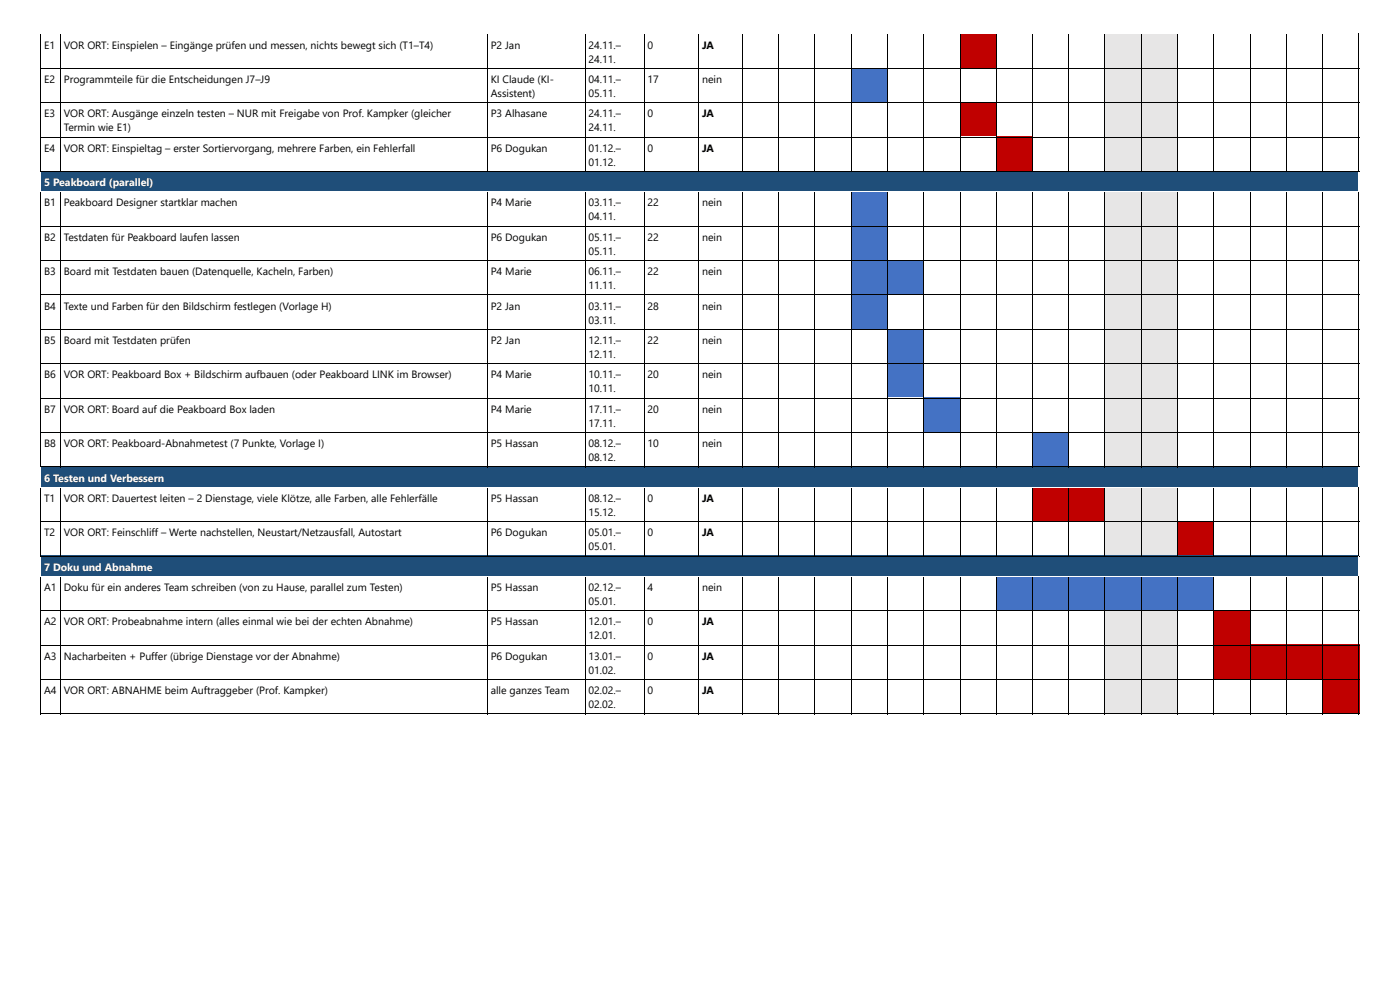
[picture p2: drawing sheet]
<svg xmlns="http://www.w3.org/2000/svg" width="420mm" height="297mm" viewBox="0 0 420 297" stroke-linecap="round" stroke-linejoin="round" font-family="sans-serif">
<defs><g id="words">
<g font-size="3.2">
<text x="13.2" y="14.6">E1</text>
<text x="19.2" y="14.6">VOR ORT: Einspielen – Eingänge prüfen und messen, nichts bewegt sich (T1–T4)</text>
<text x="147.3" y="14.6">P2 Jan</text>
<text x="176.6" y="14.6">24.11.–</text>
<text x="194.4" y="14.6">0</text>
<text x="210.7" y="14.6">JA</text>
<text x="176.6" y="18.8">24.11.</text>
<text x="13.2" y="24.9">E2</text>
<text x="19.2" y="24.9">Programmteile für die Entscheidungen J7–J9</text>
<text x="147.3" y="24.9">KI Claude (KI-</text>
<text x="147.3" y="29.1">Assistent)</text>
<text x="176.6" y="24.9">04.11.–</text>
<text x="176.6" y="29.1">05.11.</text>
<text x="194.4" y="24.9">17</text>
<text x="210.7" y="24.9">nein</text>
<text x="13.2" y="35.2">E3</text>
<text x="19.2" y="35.2">VOR ORT: Ausgänge einzeln testen – NUR mit Freigabe von Prof. Kampker (gleicher</text>
<text x="147.3" y="35.2">P3 Alhasane</text>
<text x="176.6" y="35.2">24.11.–</text>
<text x="194.4" y="35.2">0</text>
<text x="210.7" y="35.2">JA</text>
<text x="19.2" y="39.4">Termin wie E1)</text>
<text x="176.6" y="39.4">24.11.</text>
<text x="13.2" y="45.5">E4</text>
<text x="19.2" y="45.5">VOR ORT: Einspieltag – erster Sortiervorgang, mehrere Farben, ein Fehlerfall</text>
<text x="147.3" y="45.5">P6 Dogukan</text>
<text x="176.6" y="45.5">01.12.–</text>
<text x="194.4" y="45.5">0</text>
<text x="210.7" y="45.5">JA</text>
<text x="176.6" y="49.7">01.12.</text>
<text x="13.2" y="61.9">B1</text>
<text x="19.2" y="61.9">Peakboard Designer startklar machen</text>
<text x="147.3" y="61.9">P4 Marie</text>
<text x="176.6" y="61.9">03.11.–</text>
<text x="194.4" y="61.9">22</text>
<text x="210.7" y="61.9">nein</text>
<text x="176.6" y="66.1">04.11.</text>
<text x="13.2" y="72.2">B2</text>
<text x="19.2" y="72.2">Testdaten für Peakboard laufen lassen</text>
<text x="147.3" y="72.2">P6 Dogukan</text>
<text x="176.6" y="72.2">05.11.–</text>
<text x="176.6" y="76.5">05.11.</text>
<text x="194.4" y="72.2">22</text>
<text x="210.7" y="72.2">nein</text>
<text x="13.2" y="82.6">B3</text>
<text x="19.2" y="82.6">Board mit Testdaten bauen (Datenquelle, Kacheln, Farben)</text>
<text x="147.3" y="82.6">P4 Marie</text>
<text x="176.6" y="82.6">06.11.–</text>
<text x="194.4" y="82.6">22</text>
<text x="210.7" y="82.6">nein</text>
<text x="176.6" y="86.8">11.11.</text>
<text x="13.2" y="92.9">B4</text>
<text x="19.2" y="92.9">Texte und Farben für den Bildschirm festlegen (Vorlage H)</text>
<text x="147.3" y="92.9">P2 Jan</text>
<text x="176.6" y="92.9">03.11.–</text>
<text x="194.4" y="92.9">28</text>
<text x="210.7" y="92.9">nein</text>
<text x="176.6" y="97.1">03.11.</text>
<text x="13.2" y="103.2">B5</text>
<text x="19.2" y="103.2">Board mit Testdaten prüfen</text>
<text x="147.3" y="103.2">P2 Jan</text>
<text x="176.6" y="103.2">12.11.–</text>
<text x="176.6" y="107.4">12.11.</text>
<text x="194.4" y="103.2">22</text>
<text x="210.7" y="103.2">nein</text>
<text x="13.2" y="113.5">B6</text>
<text x="19.2" y="113.5">VOR ORT: Peakboard Box + Bildschirm aufbauen (oder Peakboard LINK im Browser)</text>
<text x="147.3" y="113.5">P4 Marie</text>
<text x="176.6" y="113.5">10.11.–</text>
<text x="194.4" y="113.5">20</text>
<text x="210.7" y="113.5">nein</text>
<text x="176.6" y="117.7">10.11.</text>
<text x="13.2" y="123.8">B7</text>
<text x="19.2" y="123.8">VOR ORT: Board auf die Peakboard Box laden</text>
<text x="147.3" y="123.8">P4 Marie</text>
<text x="176.6" y="123.8">17.11.–</text>
<text x="194.4" y="123.8">20</text>
<text x="210.7" y="123.8">nein</text>
<text x="176.6" y="128.1">17.11.</text>
<text x="13.2" y="134.1">B8</text>
<text x="19.2" y="134.1">VOR ORT: Peakboard-Abnahmetest (7 Punkte, Vorlage I)</text>
<text x="147.3" y="134.1">P5 Hassan</text>
<text x="176.6" y="134.1">08.12.–</text>
<text x="194.4" y="134.1">10</text>
<text x="210.7" y="134.1">nein</text>
<text x="176.6" y="138.4">08.12.</text>
<text x="13.2" y="150.5">T1</text>
<text x="19.2" y="150.5">VOR ORT: Dauertest leiten – 2 Dienstage, viele Klötze, alle Farben, alle Fehlerfälle</text>
<text x="147.3" y="150.5">P5 Hassan</text>
<text x="176.6" y="150.5">08.12.–</text>
<text x="176.6" y="154.8">15.12.</text>
<text x="194.4" y="150.5">0</text>
<text x="210.7" y="150.5">JA</text>
<text x="13.2" y="160.9">T2</text>
<text x="19.2" y="160.9">VOR ORT: Feinschliff – Werte nachstellen, Neustart/Netzausfall, Autostart</text>
<text x="147.3" y="160.9">P6 Dogukan</text>
<text x="176.6" y="160.9">05.01.–</text>
<text x="194.4" y="160.9">0</text>
<text x="210.7" y="160.9">JA</text>
<text x="176.6" y="165.1">05.01.</text>
<text x="13.2" y="177.3">A1</text>
<text x="19.2" y="177.3">Doku für ein anderes Team schreiben (von zu Hause, parallel zum Testen)</text>
<text x="147.3" y="177.3">P5 Hassan</text>
<text x="176.6" y="177.3">02.12.–</text>
<text x="194.4" y="177.3">4</text>
<text x="210.7" y="177.3">nein</text>
<text x="176.6" y="181.5">05.01.</text>
<text x="13.2" y="187.6">A2</text>
<text x="19.2" y="187.6">VOR ORT: Probeabnahme intern (alles einmal wie bei der echten Abnahme)</text>
<text x="147.3" y="187.6">P5 Hassan</text>
<text x="176.6" y="187.6">12.01.–</text>
<text x="176.6" y="191.8">12.01.</text>
<text x="194.4" y="187.6">0</text>
<text x="210.7" y="187.6">JA</text>
<text x="13.2" y="197.9">A3</text>
<text x="19.2" y="197.9">Nacharbeiten + Puffer (übrige Dienstage vor der Abnahme)</text>
<text x="147.3" y="197.9">P6 Dogukan</text>
<text x="176.6" y="197.9">13.01.–</text>
<text x="194.4" y="197.9">0</text>
<text x="210.7" y="197.9">JA</text>
<text x="176.6" y="202.1">01.02.</text>
<text x="13.2" y="208.2">A4</text>
<text x="19.2" y="208.2">VOR ORT: ABNAHME beim Auftraggeber (Prof. Kampker)</text>
<text x="147.3" y="208.2">alle ganzes Team</text>
<text x="176.6" y="208.2">02.02.–</text>
<text x="194.4" y="208.2">0</text>
<text x="210.7" y="208.2">JA</text>
<text x="176.6" y="212.5">02.02.</text>
</g>
<g font-size="3.2" fill="#fff">
<text x="13.2" y="55.8">5 Peakboard (parallel)</text>
<text x="13.2" y="144.5">6 Testen und Verbessern</text>
<text x="13.2" y="171.2">7 Doku und Abnahme</text>
</g>
</g></defs>
<path d="M288.1 10.1h10.9v10.3h-10.9z" fill="#c00000"/>
<g fill="#fff">
<path d="M299 10.1h10.8v10.3h-10.8z"/>
<path d="M309.8 10.1h10.9v10.3h-10.9z"/>
<path d="M320.7 10.1h11.1v10.3h-11.1z"/>
</g>
<g fill="#e7e6e6">
<path d="M331.8 10.1h10.8v10.3h-10.8z"/>
<path d="M342.6 10.1h10.9v10.3h-10.9z"/>
</g>
<g fill="#fff">
<path d="M353.5 10.1h10.8v10.3h-10.8z"/>
<path d="M364.3 10.1h10.9v10.3h-10.9z"/>
<path d="M375.2 10.1h10.8v10.3h-10.8z"/>
<path d="M386 10.1h10.9v10.3h-10.9z"/>
<path d="M396.9 10.1h11.1v10.3h-11.1z"/>
<path d="M222.8 20.4h10.8v10.3h-10.8z"/>
<path d="M233.6 20.4h11.1v10.3h-11.1z"/>
<path d="M244.7 20.4h10.9v10.3h-10.9z"/>
</g>
<path d="M255.6 20.4h10.8v10.3h-10.8z" fill="#4472c4"/>
<g fill="#fff">
<path d="M266.4 20.4h10.9v10.3h-10.9z"/>
<path d="M277.3 20.4h10.8v10.3h-10.8z"/>
<path d="M288.1 20.4h10.9v10.3h-10.9z"/>
<path d="M299 20.4h10.8v10.3h-10.8z"/>
<path d="M309.8 20.4h10.9v10.3h-10.9z"/>
<path d="M320.7 20.4h11.1v10.3h-11.1z"/>
</g>
<g fill="#e7e6e6">
<path d="M331.8 20.4h10.8v10.3h-10.8z"/>
<path d="M342.6 20.4h10.9v10.3h-10.9z"/>
</g>
<g fill="#fff">
<path d="M353.5 20.4h10.8v10.3h-10.8z"/>
<path d="M364.3 20.4h10.9v10.3h-10.9z"/>
<path d="M375.2 20.4h10.8v10.3h-10.8z"/>
<path d="M386 20.4h10.9v10.3h-10.9z"/>
<path d="M396.9 20.4h11.1v10.3h-11.1z"/>
<path d="M222.8 30.7h10.8v10.3h-10.8z"/>
<path d="M233.6 30.7h11.1v10.3h-11.1z"/>
<path d="M244.7 30.7h10.9v10.3h-10.9z"/>
<path d="M255.6 30.7h10.8v10.3h-10.8z"/>
<path d="M266.4 30.7h10.9v10.3h-10.9z"/>
<path d="M277.3 30.7h10.8v10.3h-10.8z"/>
</g>
<path d="M288.1 30.7h10.9v10.3h-10.9z" fill="#c00000"/>
<g fill="#fff">
<path d="M299 30.7h10.8v10.3h-10.8z"/>
<path d="M309.8 30.7h10.9v10.3h-10.9z"/>
<path d="M320.7 30.7h11.1v10.3h-11.1z"/>
</g>
<g fill="#e7e6e6">
<path d="M331.8 30.7h10.8v10.3h-10.8z"/>
<path d="M342.6 30.7h10.9v10.3h-10.9z"/>
</g>
<g fill="#fff">
<path d="M353.5 30.7h10.8v10.3h-10.8z"/>
<path d="M364.3 30.7h10.9v10.3h-10.9z"/>
<path d="M375.2 30.7h10.8v10.3h-10.8z"/>
<path d="M386 30.7h10.9v10.3h-10.9z"/>
<path d="M396.9 30.7h11.1v10.3h-11.1z"/>
<path d="M222.8 41h10.8v10.3h-10.8z"/>
<path d="M233.6 41h11.1v10.3h-11.1z"/>
<path d="M244.7 41h10.9v10.3h-10.9z"/>
<path d="M255.6 41h10.8v10.3h-10.8z"/>
<path d="M266.4 41h10.9v10.3h-10.9z"/>
<path d="M277.3 41h10.8v10.3h-10.8z"/>
<path d="M288.1 41h10.9v10.3h-10.9z"/>
</g>
<path d="M299 41h10.8v10.3h-10.8z" fill="#c00000"/>
<g fill="#fff">
<path d="M309.8 41h10.9v10.3h-10.9z"/>
<path d="M320.7 41h11.1v10.3h-11.1z"/>
</g>
<g fill="#e7e6e6">
<path d="M331.8 41h10.8v10.3h-10.8z"/>
<path d="M342.6 41h10.9v10.3h-10.9z"/>
</g>
<g fill="#fff">
<path d="M353.5 41h10.8v10.3h-10.8z"/>
<path d="M364.3 41h10.9v10.3h-10.9z"/>
<path d="M375.2 41h10.8v10.3h-10.8z"/>
<path d="M386 41h10.9v10.3h-10.9z"/>
<path d="M396.9 41h11.1v10.3h-11.1z"/>
</g>
<path d="M12.4 51.3h395.6v6.1h-395.6z" fill="#1f4e79"/>
<g fill="#fff">
<path d="M222.8 57.4h10.8v10.3h-10.8z"/>
<path d="M233.6 57.4h11.1v10.3h-11.1z"/>
<path d="M244.7 57.4h10.9v10.3h-10.9z"/>
</g>
<path d="M255.6 57.4h10.8v10.3h-10.8z" fill="#4472c4"/>
<g fill="#fff">
<path d="M266.4 57.4h10.9v10.3h-10.9z"/>
<path d="M277.3 57.4h10.8v10.3h-10.8z"/>
<path d="M288.1 57.4h10.9v10.3h-10.9z"/>
<path d="M299 57.4h10.8v10.3h-10.8z"/>
<path d="M309.8 57.4h10.9v10.3h-10.9z"/>
<path d="M320.7 57.4h11.1v10.3h-11.1z"/>
</g>
<g fill="#e7e6e6">
<path d="M331.8 57.4h10.8v10.3h-10.8z"/>
<path d="M342.6 57.4h10.9v10.3h-10.9z"/>
</g>
<g fill="#fff">
<path d="M353.5 57.4h10.8v10.3h-10.8z"/>
<path d="M364.3 57.4h10.9v10.3h-10.9z"/>
<path d="M375.2 57.4h10.8v10.3h-10.8z"/>
<path d="M386 57.4h10.9v10.3h-10.9z"/>
<path d="M396.9 57.4h11.1v10.3h-11.1z"/>
<path d="M222.8 67.7h10.8v10.4h-10.8z"/>
<path d="M233.6 67.7h11.1v10.4h-11.1z"/>
<path d="M244.7 67.7h10.9v10.4h-10.9z"/>
</g>
<path d="M255.6 67.7h10.8v10.4h-10.8z" fill="#4472c4"/>
<g fill="#fff">
<path d="M266.4 67.7h10.9v10.4h-10.9z"/>
<path d="M277.3 67.7h10.8v10.4h-10.8z"/>
<path d="M288.1 67.7h10.9v10.4h-10.9z"/>
<path d="M299 67.7h10.8v10.4h-10.8z"/>
<path d="M309.8 67.7h10.9v10.4h-10.9z"/>
<path d="M320.7 67.7h11.1v10.4h-11.1z"/>
</g>
<g fill="#e7e6e6">
<path d="M331.8 67.7h10.8v10.4h-10.8z"/>
<path d="M342.6 67.7h10.9v10.4h-10.9z"/>
</g>
<g fill="#fff">
<path d="M353.5 67.7h10.8v10.4h-10.8z"/>
<path d="M364.3 67.7h10.9v10.4h-10.9z"/>
<path d="M375.2 67.7h10.8v10.4h-10.8z"/>
<path d="M386 67.7h10.9v10.4h-10.9z"/>
<path d="M396.9 67.7h11.1v10.4h-11.1z"/>
<path d="M222.8 78.1h10.8v10.3h-10.8z"/>
<path d="M233.6 78.1h11.1v10.3h-11.1z"/>
<path d="M244.7 78.1h10.9v10.3h-10.9z"/>
</g>
<g fill="#4472c4">
<path d="M255.6 78.1h10.8v10.3h-10.8z"/>
<path d="M266.4 78.1h10.9v10.3h-10.9z"/>
</g>
<g fill="#fff">
<path d="M277.3 78.1h10.8v10.3h-10.8z"/>
<path d="M288.1 78.1h10.9v10.3h-10.9z"/>
<path d="M299 78.1h10.8v10.3h-10.8z"/>
<path d="M309.8 78.1h10.9v10.3h-10.9z"/>
<path d="M320.7 78.1h11.1v10.3h-11.1z"/>
</g>
<g fill="#e7e6e6">
<path d="M331.8 78.1h10.8v10.3h-10.8z"/>
<path d="M342.6 78.1h10.9v10.3h-10.9z"/>
</g>
<g fill="#fff">
<path d="M353.5 78.1h10.8v10.3h-10.8z"/>
<path d="M364.3 78.1h10.9v10.3h-10.9z"/>
<path d="M375.2 78.1h10.8v10.3h-10.8z"/>
<path d="M386 78.1h10.9v10.3h-10.9z"/>
<path d="M396.9 78.1h11.1v10.3h-11.1z"/>
<path d="M222.8 88.4h10.8v10.3h-10.8z"/>
<path d="M233.6 88.4h11.1v10.3h-11.1z"/>
<path d="M244.7 88.4h10.9v10.3h-10.9z"/>
</g>
<path d="M255.6 88.4h10.8v10.3h-10.8z" fill="#4472c4"/>
<g fill="#fff">
<path d="M266.4 88.4h10.9v10.3h-10.9z"/>
<path d="M277.3 88.4h10.8v10.3h-10.8z"/>
<path d="M288.1 88.4h10.9v10.3h-10.9z"/>
<path d="M299 88.4h10.8v10.3h-10.8z"/>
<path d="M309.8 88.4h10.9v10.3h-10.9z"/>
<path d="M320.7 88.4h11.1v10.3h-11.1z"/>
</g>
<g fill="#e7e6e6">
<path d="M331.8 88.4h10.8v10.3h-10.8z"/>
<path d="M342.6 88.4h10.9v10.3h-10.9z"/>
</g>
<g fill="#fff">
<path d="M353.5 88.4h10.8v10.3h-10.8z"/>
<path d="M364.3 88.4h10.9v10.3h-10.9z"/>
<path d="M375.2 88.4h10.8v10.3h-10.8z"/>
<path d="M386 88.4h10.9v10.3h-10.9z"/>
<path d="M396.9 88.4h11.1v10.3h-11.1z"/>
<path d="M222.8 98.7h10.8v10.3h-10.8z"/>
<path d="M233.6 98.7h11.1v10.3h-11.1z"/>
<path d="M244.7 98.7h10.9v10.3h-10.9z"/>
<path d="M255.6 98.7h10.8v10.3h-10.8z"/>
</g>
<path d="M266.4 98.7h10.9v10.3h-10.9z" fill="#4472c4"/>
<g fill="#fff">
<path d="M277.3 98.7h10.8v10.3h-10.8z"/>
<path d="M288.1 98.7h10.9v10.3h-10.9z"/>
<path d="M299 98.7h10.8v10.3h-10.8z"/>
<path d="M309.8 98.7h10.9v10.3h-10.9z"/>
<path d="M320.7 98.7h11.1v10.3h-11.1z"/>
</g>
<g fill="#e7e6e6">
<path d="M331.8 98.7h10.8v10.3h-10.8z"/>
<path d="M342.6 98.7h10.9v10.3h-10.9z"/>
</g>
<g fill="#fff">
<path d="M353.5 98.7h10.8v10.3h-10.8z"/>
<path d="M364.3 98.7h10.9v10.3h-10.9z"/>
<path d="M375.2 98.7h10.8v10.3h-10.8z"/>
<path d="M386 98.7h10.9v10.3h-10.9z"/>
<path d="M396.9 98.7h11.1v10.3h-11.1z"/>
<path d="M222.8 109h10.8v10.3h-10.8z"/>
<path d="M233.6 109h11.1v10.3h-11.1z"/>
<path d="M244.7 109h10.9v10.3h-10.9z"/>
<path d="M255.6 109h10.8v10.3h-10.8z"/>
</g>
<path d="M266.4 109h10.9v10.3h-10.9z" fill="#4472c4"/>
<g fill="#fff">
<path d="M277.3 109h10.8v10.3h-10.8z"/>
<path d="M288.1 109h10.9v10.3h-10.9z"/>
<path d="M299 109h10.8v10.3h-10.8z"/>
<path d="M309.8 109h10.9v10.3h-10.9z"/>
<path d="M320.7 109h11.1v10.3h-11.1z"/>
</g>
<g fill="#e7e6e6">
<path d="M331.8 109h10.8v10.3h-10.8z"/>
<path d="M342.6 109h10.9v10.3h-10.9z"/>
</g>
<g fill="#fff">
<path d="M353.5 109h10.8v10.3h-10.8z"/>
<path d="M364.3 109h10.9v10.3h-10.9z"/>
<path d="M375.2 109h10.8v10.3h-10.8z"/>
<path d="M386 109h10.9v10.3h-10.9z"/>
<path d="M396.9 109h11.1v10.3h-11.1z"/>
<path d="M222.8 119.3h10.8v10.3h-10.8z"/>
<path d="M233.6 119.3h11.1v10.3h-11.1z"/>
<path d="M244.7 119.3h10.9v10.3h-10.9z"/>
<path d="M255.6 119.3h10.8v10.3h-10.8z"/>
<path d="M266.4 119.3h10.9v10.3h-10.9z"/>
</g>
<path d="M277.3 119.3h10.8v10.3h-10.8z" fill="#4472c4"/>
<g fill="#fff">
<path d="M288.1 119.3h10.9v10.3h-10.9z"/>
<path d="M299 119.3h10.8v10.3h-10.8z"/>
<path d="M309.8 119.3h10.9v10.3h-10.9z"/>
<path d="M320.7 119.3h11.1v10.3h-11.1z"/>
</g>
<g fill="#e7e6e6">
<path d="M331.8 119.3h10.8v10.3h-10.8z"/>
<path d="M342.6 119.3h10.9v10.3h-10.9z"/>
</g>
<g fill="#fff">
<path d="M353.5 119.3h10.8v10.3h-10.8z"/>
<path d="M364.3 119.3h10.9v10.3h-10.9z"/>
<path d="M375.2 119.3h10.8v10.3h-10.8z"/>
<path d="M386 119.3h10.9v10.3h-10.9z"/>
<path d="M396.9 119.3h11.1v10.3h-11.1z"/>
<path d="M222.8 129.6h10.8v10.4h-10.8z"/>
<path d="M233.6 129.6h11.1v10.4h-11.1z"/>
<path d="M244.7 129.6h10.9v10.4h-10.9z"/>
<path d="M255.6 129.6h10.8v10.4h-10.8z"/>
<path d="M266.4 129.6h10.9v10.4h-10.9z"/>
<path d="M277.3 129.6h10.8v10.4h-10.8z"/>
<path d="M288.1 129.6h10.9v10.4h-10.9z"/>
<path d="M299 129.6h10.8v10.4h-10.8z"/>
</g>
<path d="M309.8 129.6h10.9v10.4h-10.9z" fill="#4472c4"/>
<path d="M320.7 129.6h11.1v10.4h-11.1z" fill="#fff"/>
<g fill="#e7e6e6">
<path d="M331.8 129.6h10.8v10.4h-10.8z"/>
<path d="M342.6 129.6h10.9v10.4h-10.9z"/>
</g>
<g fill="#fff">
<path d="M353.5 129.6h10.8v10.4h-10.8z"/>
<path d="M364.3 129.6h10.9v10.4h-10.9z"/>
<path d="M375.2 129.6h10.8v10.4h-10.8z"/>
<path d="M386 129.6h10.9v10.4h-10.9z"/>
<path d="M396.9 129.6h11.1v10.4h-11.1z"/>
</g>
<path d="M12.4 140h395.6v6.1h-395.6z" fill="#1f4e79"/>
<g fill="#fff">
<path d="M222.8 146.1h10.8v10.3h-10.8z"/>
<path d="M233.6 146.1h11.1v10.3h-11.1z"/>
<path d="M244.7 146.1h10.9v10.3h-10.9z"/>
<path d="M255.6 146.1h10.8v10.3h-10.8z"/>
<path d="M266.4 146.1h10.9v10.3h-10.9z"/>
<path d="M277.3 146.1h10.8v10.3h-10.8z"/>
<path d="M288.1 146.1h10.9v10.3h-10.9z"/>
<path d="M299 146.1h10.8v10.3h-10.8z"/>
</g>
<g fill="#c00000">
<path d="M309.8 146.1h10.9v10.3h-10.9z"/>
<path d="M320.7 146.1h11.1v10.3h-11.1z"/>
</g>
<g fill="#e7e6e6">
<path d="M331.8 146.1h10.8v10.3h-10.8z"/>
<path d="M342.6 146.1h10.9v10.3h-10.9z"/>
</g>
<g fill="#fff">
<path d="M353.5 146.1h10.8v10.3h-10.8z"/>
<path d="M364.3 146.1h10.9v10.3h-10.9z"/>
<path d="M375.2 146.1h10.8v10.3h-10.8z"/>
<path d="M386 146.1h10.9v10.3h-10.9z"/>
<path d="M396.9 146.1h11.1v10.3h-11.1z"/>
<path d="M222.8 156.4h10.8v10.3h-10.8z"/>
<path d="M233.6 156.4h11.1v10.3h-11.1z"/>
<path d="M244.7 156.4h10.9v10.3h-10.9z"/>
<path d="M255.6 156.4h10.8v10.3h-10.8z"/>
<path d="M266.4 156.4h10.9v10.3h-10.9z"/>
<path d="M277.3 156.4h10.8v10.3h-10.8z"/>
<path d="M288.1 156.4h10.9v10.3h-10.9z"/>
<path d="M299 156.4h10.8v10.3h-10.8z"/>
<path d="M309.8 156.4h10.9v10.3h-10.9z"/>
<path d="M320.7 156.4h11.1v10.3h-11.1z"/>
</g>
<g fill="#e7e6e6">
<path d="M331.8 156.4h10.8v10.3h-10.8z"/>
<path d="M342.6 156.4h10.9v10.3h-10.9z"/>
</g>
<path d="M353.5 156.4h10.8v10.3h-10.8z" fill="#c00000"/>
<g fill="#fff">
<path d="M364.3 156.4h10.9v10.3h-10.9z"/>
<path d="M375.2 156.4h10.8v10.3h-10.8z"/>
<path d="M386 156.4h10.9v10.3h-10.9z"/>
<path d="M396.9 156.4h11.1v10.3h-11.1z"/>
</g>
<path d="M12.4 166.7h395.6v6.1h-395.6z" fill="#1f4e79"/>
<g fill="#fff">
<path d="M222.8 172.8h10.8v10.3h-10.8z"/>
<path d="M233.6 172.8h11.1v10.3h-11.1z"/>
<path d="M244.7 172.8h10.9v10.3h-10.9z"/>
<path d="M255.6 172.8h10.8v10.3h-10.8z"/>
<path d="M266.4 172.8h10.9v10.3h-10.9z"/>
<path d="M277.3 172.8h10.8v10.3h-10.8z"/>
<path d="M288.1 172.8h10.9v10.3h-10.9z"/>
</g>
<g fill="#4472c4">
<path d="M299 172.8h10.8v10.3h-10.8z"/>
<path d="M309.8 172.8h10.9v10.3h-10.9z"/>
<path d="M320.7 172.8h11.1v10.3h-11.1z"/>
<path d="M331.8 172.8h10.8v10.3h-10.8z"/>
<path d="M342.6 172.8h10.9v10.3h-10.9z"/>
<path d="M353.5 172.8h10.8v10.3h-10.8z"/>
</g>
<g fill="#fff">
<path d="M364.3 172.8h10.9v10.3h-10.9z"/>
<path d="M375.2 172.8h10.8v10.3h-10.8z"/>
<path d="M386 172.8h10.9v10.3h-10.9z"/>
<path d="M396.9 172.8h11.1v10.3h-11.1z"/>
<path d="M222.8 183.1h10.8v10.3h-10.8z"/>
<path d="M233.6 183.1h11.1v10.3h-11.1z"/>
<path d="M244.7 183.1h10.9v10.3h-10.9z"/>
<path d="M255.6 183.1h10.8v10.3h-10.8z"/>
<path d="M266.4 183.1h10.9v10.3h-10.9z"/>
<path d="M277.3 183.1h10.8v10.3h-10.8z"/>
<path d="M288.1 183.1h10.9v10.3h-10.9z"/>
<path d="M299 183.1h10.8v10.3h-10.8z"/>
<path d="M309.8 183.1h10.9v10.3h-10.9z"/>
<path d="M320.7 183.1h11.1v10.3h-11.1z"/>
</g>
<g fill="#e7e6e6">
<path d="M331.8 183.1h10.8v10.3h-10.8z"/>
<path d="M342.6 183.1h10.9v10.3h-10.9z"/>
</g>
<path d="M353.5 183.1h10.8v10.3h-10.8z" fill="#fff"/>
<path d="M364.3 183.1h10.9v10.3h-10.9z" fill="#c00000"/>
<g fill="#fff">
<path d="M375.2 183.1h10.8v10.3h-10.8z"/>
<path d="M386 183.1h10.9v10.3h-10.9z"/>
<path d="M396.9 183.1h11.1v10.3h-11.1z"/>
<path d="M222.8 193.4h10.8v10.3h-10.8z"/>
<path d="M233.6 193.4h11.1v10.3h-11.1z"/>
<path d="M244.7 193.4h10.9v10.3h-10.9z"/>
<path d="M255.6 193.4h10.8v10.3h-10.8z"/>
<path d="M266.4 193.4h10.9v10.3h-10.9z"/>
<path d="M277.3 193.4h10.8v10.3h-10.8z"/>
<path d="M288.1 193.4h10.9v10.3h-10.9z"/>
<path d="M299 193.4h10.8v10.3h-10.8z"/>
<path d="M309.8 193.4h10.9v10.3h-10.9z"/>
<path d="M320.7 193.4h11.1v10.3h-11.1z"/>
</g>
<g fill="#e7e6e6">
<path d="M331.8 193.4h10.8v10.3h-10.8z"/>
<path d="M342.6 193.4h10.9v10.3h-10.9z"/>
</g>
<path d="M353.5 193.4h10.8v10.3h-10.8z" fill="#fff"/>
<g fill="#c00000">
<path d="M364.3 193.4h10.9v10.3h-10.9z"/>
<path d="M375.2 193.4h10.8v10.3h-10.8z"/>
<path d="M386 193.4h10.9v10.3h-10.9z"/>
<path d="M396.9 193.4h11.1v10.3h-11.1z"/>
</g>
<g fill="#fff">
<path d="M222.8 203.7h10.8v10.3h-10.8z"/>
<path d="M233.6 203.7h11.1v10.3h-11.1z"/>
<path d="M244.7 203.7h10.9v10.3h-10.9z"/>
<path d="M255.6 203.7h10.8v10.3h-10.8z"/>
<path d="M266.4 203.7h10.9v10.3h-10.9z"/>
<path d="M277.3 203.7h10.8v10.3h-10.8z"/>
<path d="M288.1 203.7h10.9v10.3h-10.9z"/>
<path d="M299 203.7h10.8v10.3h-10.8z"/>
<path d="M309.8 203.7h10.9v10.3h-10.9z"/>
<path d="M320.7 203.7h11.1v10.3h-11.1z"/>
</g>
<g fill="#e7e6e6">
<path d="M331.8 203.7h10.8v10.3h-10.8z"/>
<path d="M342.6 203.7h10.9v10.3h-10.9z"/>
</g>
<g fill="#fff">
<path d="M353.5 203.7h10.8v10.3h-10.8z"/>
<path d="M364.3 203.7h10.9v10.3h-10.9z"/>
<path d="M375.2 203.7h10.8v10.3h-10.8z"/>
<path d="M386 203.7h10.9v10.3h-10.9z"/>
</g>
<path d="M396.9 203.7h11.1v10.3h-11.1z" fill="#c00000"/>
<path d="M12.3 10.1v10.5" fill="none" stroke="#000" stroke-width=".3"/>
<path d="M12.2 10.1h6.1v.2h-6.1z" fill="#fff"/>
<path d="M18.1 10.1v10.5" fill="none" stroke="#000" stroke-width=".3"/>
<path d="M18 10.1h128.6v.2h-128.6z" fill="#fff"/>
<path d="M146.4 10.1v10.5" fill="none" stroke="#000" stroke-width=".3"/>
<path d="M146.3 10.1h29.6v.2h-29.6z" fill="#fff"/>
<path d="M175.8 10.1v10.5" fill="none" stroke="#000" stroke-width=".3"/>
<path d="M175.7 10.1h18v.2h-18z" fill="#fff"/>
<path d="M193.5 10.1v10.5" fill="none" stroke="#000" stroke-width=".3"/>
<path d="M193.4 10.1h16.4v.2h-16.4z" fill="#fff"/>
<path d="M209.7 10.1v10.5" fill="none" stroke="#000" stroke-width=".3"/>
<path d="M209.5 10.1h13.5v.2h-13.5z" fill="#fff"/>
<path d="M222.9 10.1v10.5" fill="none" stroke="#000" stroke-width=".3"/>
<path d="M222.8 10.1h11.1v.2h-11.1z" fill="#fff"/>
<path d="M233.8 10.1v10.5" fill="none" stroke="#000" stroke-width=".3"/>
<path d="M233.6 10.1h11.1v.2h-11.1z" fill="#fff"/>
<path d="M244.6 10.1v10.5" fill="none" stroke="#000" stroke-width=".3"/>
<path d="M244.5 10.1h11.1v.2h-11.1z" fill="#fff"/>
<path d="M255.5 10.1v10.5" fill="none" stroke="#000" stroke-width=".3"/>
<path d="M255.3 10.1h11.1v.2h-11.1z" fill="#fff"/>
<path d="M266.3 10.1v10.5" fill="none" stroke="#000" stroke-width=".3"/>
<path d="M266.2 10.1h11.1v.2h-11.1z" fill="#fff"/>
<path d="M277.2 10.1v10.5" fill="none" stroke="#000" stroke-width=".3"/>
<path d="M277 10.1h11.4v.2h-11.4z" fill="#fff"/>
<path d="M288.3 10.1v10.5" fill="none" stroke="#000" stroke-width=".3"/>
<path d="M288.1 10.1h11.1v.2h-11.1z" fill="#fff"/>
<path d="M299.1 10.1v10.5" fill="none" stroke="#000" stroke-width=".3"/>
<path d="M299 10.1h11.1v.2h-11.1z" fill="#fff"/>
<path d="M310 10.1v10.5" fill="none" stroke="#000" stroke-width=".3"/>
<path d="M309.8 10.1h11.1v.2h-11.1z" fill="#fff"/>
<path d="M320.8 10.1v10.5" fill="none" stroke="#000" stroke-width=".3"/>
<path d="M320.7 10.1h11.1v.2h-11.1z" fill="#fff"/>
<path d="M331.7 10.1v10.5" fill="none" stroke="#000" stroke-width=".3"/>
<path d="M331.5 10.1h11.1v.2h-11.1z" fill="#fff"/>
<path d="M342.5 10.1v10.5" fill="none" stroke="#000" stroke-width=".3"/>
<path d="M342.4 10.1h11.1v.2h-11.1z" fill="#fff"/>
<path d="M353.4 10.1v10.5" fill="none" stroke="#000" stroke-width=".3"/>
<path d="M353.2 10.1h11.1v.2h-11.1z" fill="#fff"/>
<path d="M364.2 10.1v10.5" fill="none" stroke="#000" stroke-width=".3"/>
<path d="M364.1 10.1h11.3v.2h-11.3z" fill="#fff"/>
<path d="M375.3 10.1v10.5" fill="none" stroke="#000" stroke-width=".3"/>
<path d="M375.2 10.1h11.1v.2h-11.1z" fill="#fff"/>
<path d="M386.2 10.1v10.5" fill="none" stroke="#000" stroke-width=".3"/>
<path d="M386 10.1h11.1v.2h-11.1z" fill="#fff"/>
<path d="M397 10.1v10.5" fill="none" stroke="#000" stroke-width=".3"/>
<path d="M396.9 10.1h11.1v.2h-11.1z" fill="#fff"/>
<g fill="none" stroke="#000" stroke-width=".3">
<path d="M407.9 10.1v41.5M12.2 20.5h395.8M12.2 30.8h395.8M12.3 20.6v31M18.1 20.6v31M146.4 20.6v31M175.8 20.6v31M193.5 20.6v31M209.7 20.6v31M222.9 20.6v31M233.8 20.6v31M244.6 20.6v31"/>
<path d="M255.5 20.6v31M266.3 20.6v31M277.2 20.6v31M288.3 20.6v31M299.1 20.6v31M310 20.6v31M320.8 20.6v31M331.7 20.6v31M342.5 20.6v31M353.4 20.6v31M364.2 20.6v31M375.3 20.6v31"/>
<path d="M386.2 20.6v31M397 20.6v31M12.2 41.1h395.8"/>
</g>
<path d="M12.2 51.6h.2v6.1h-.2z" fill="#fff"/>
<path d="M12.2 51.5h395.8" fill="none" stroke="#000" stroke-width=".3"/>
<path d="M407.7 51.6h.3v6.1h-.3z" fill="#fff"/>
<path d="M12.3 57.7v10.3" fill="none" stroke="#000" stroke-width=".3"/>
<path d="M12.2 57.4h6.1v.3h-6.1z" fill="#fff"/>
<path d="M18.1 57.7v10.3" fill="none" stroke="#000" stroke-width=".3"/>
<path d="M18 57.4h128.6v.3h-128.6z" fill="#fff"/>
<path d="M146.4 57.7v10.3" fill="none" stroke="#000" stroke-width=".3"/>
<path d="M146.3 57.4h29.6v.3h-29.6z" fill="#fff"/>
<path d="M175.8 57.7v10.3" fill="none" stroke="#000" stroke-width=".3"/>
<path d="M175.7 57.4h18v.3h-18z" fill="#fff"/>
<path d="M193.5 57.7v10.3" fill="none" stroke="#000" stroke-width=".3"/>
<path d="M193.4 57.4h16.4v.3h-16.4z" fill="#fff"/>
<path d="M209.7 57.7v10.3" fill="none" stroke="#000" stroke-width=".3"/>
<path d="M209.5 57.4h13.5v.3h-13.5z" fill="#fff"/>
<path d="M222.9 57.7v10.3" fill="none" stroke="#000" stroke-width=".3"/>
<path d="M222.8 57.4h11.1v.3h-11.1z" fill="#fff"/>
<path d="M233.8 57.7v10.3" fill="none" stroke="#000" stroke-width=".3"/>
<path d="M233.6 57.4h11.1v.3h-11.1z" fill="#fff"/>
<path d="M244.6 57.7v10.3" fill="none" stroke="#000" stroke-width=".3"/>
<path d="M244.5 57.4h11.1v.3h-11.1z" fill="#fff"/>
<path d="M255.5 57.7v10.3" fill="none" stroke="#000" stroke-width=".3"/>
<path d="M255.3 57.4h11.1v.3h-11.1z" fill="#fff"/>
<path d="M266.3 57.7v10.3" fill="none" stroke="#000" stroke-width=".3"/>
<path d="M266.2 57.4h11.1v.3h-11.1z" fill="#fff"/>
<path d="M277.2 57.7v10.3" fill="none" stroke="#000" stroke-width=".3"/>
<path d="M277 57.4h11.4v.3h-11.4z" fill="#fff"/>
<path d="M288.3 57.7v10.3" fill="none" stroke="#000" stroke-width=".3"/>
<path d="M288.1 57.4h11.1v.3h-11.1z" fill="#fff"/>
<path d="M299.1 57.7v10.3" fill="none" stroke="#000" stroke-width=".3"/>
<path d="M299 57.4h11.1v.3h-11.1z" fill="#fff"/>
<path d="M310 57.7v10.3" fill="none" stroke="#000" stroke-width=".3"/>
<path d="M309.8 57.4h11.1v.3h-11.1z" fill="#fff"/>
<path d="M320.8 57.7v10.3" fill="none" stroke="#000" stroke-width=".3"/>
<path d="M320.7 57.4h11.1v.3h-11.1z" fill="#fff"/>
<path d="M331.7 57.7v10.3" fill="none" stroke="#000" stroke-width=".3"/>
<path d="M331.5 57.4h11.1v.3h-11.1z" fill="#fff"/>
<path d="M342.5 57.7v10.3" fill="none" stroke="#000" stroke-width=".3"/>
<path d="M342.4 57.4h11.1v.3h-11.1z" fill="#fff"/>
<path d="M353.4 57.7v10.3" fill="none" stroke="#000" stroke-width=".3"/>
<path d="M353.2 57.4h11.1v.3h-11.1z" fill="#fff"/>
<path d="M364.2 57.7v10.3" fill="none" stroke="#000" stroke-width=".3"/>
<path d="M364.1 57.4h11.3v.3h-11.3z" fill="#fff"/>
<path d="M375.3 57.7v10.3" fill="none" stroke="#000" stroke-width=".3"/>
<path d="M375.2 57.4h11.1v.3h-11.1z" fill="#fff"/>
<path d="M386.2 57.7v10.3" fill="none" stroke="#000" stroke-width=".3"/>
<path d="M386 57.4h11.1v.3h-11.1z" fill="#fff"/>
<path d="M397 57.7v10.3" fill="none" stroke="#000" stroke-width=".3"/>
<path d="M396.9 57.4h11.1v.3h-11.1z" fill="#fff"/>
<g fill="none" stroke="#000" stroke-width=".3">
<path d="M407.9 57.7v82.5M12.2 67.9h395.8M12.2 78.2h395.8M12.3 68v72.2M18.1 68v72.2M146.4 68v72.2M175.8 68v72.2M193.5 68v72.2M209.7 68v72.2M222.9 68v72.2M233.8 68v72.2M244.6 68v72.2"/>
<path d="M255.5 68v72.2M266.3 68v72.2M277.2 68v72.2M288.3 68v72.2M299.1 68v72.2M310 68v72.2M320.8 68v72.2M331.7 68v72.2M342.5 68v72.2M353.4 68v72.2M364.2 68v72.2M375.3 68v72.2"/>
<path d="M386.2 68v72.2M397 68v72.2M12.2 88.5h395.8M12.2 98.8h395.8M12.2 109.1h395.8M12.2 119.5h395.8M12.2 129.8h395.8"/>
</g>
<path d="M12.2 140.2h.2v6.1h-.2z" fill="#fff"/>
<path d="M12.2 140.1h395.8" fill="none" stroke="#000" stroke-width=".3"/>
<path d="M407.7 140.2h.3v6.1h-.3z" fill="#fff"/>
<path d="M12.3 146.3v10.3" fill="none" stroke="#000" stroke-width=".3"/>
<path d="M12.2 146.1h6.1v.2h-6.1z" fill="#fff"/>
<path d="M18.1 146.3v10.3" fill="none" stroke="#000" stroke-width=".3"/>
<path d="M18 146.1h128.6v.2h-128.6z" fill="#fff"/>
<path d="M146.4 146.3v10.3" fill="none" stroke="#000" stroke-width=".3"/>
<path d="M146.3 146.1h29.6v.2h-29.6z" fill="#fff"/>
<path d="M175.8 146.3v10.3" fill="none" stroke="#000" stroke-width=".3"/>
<path d="M175.7 146.1h18v.2h-18z" fill="#fff"/>
<path d="M193.5 146.3v10.3" fill="none" stroke="#000" stroke-width=".3"/>
<path d="M193.4 146.1h16.4v.2h-16.4z" fill="#fff"/>
<path d="M209.7 146.3v10.3" fill="none" stroke="#000" stroke-width=".3"/>
<path d="M209.5 146.1h13.5v.2h-13.5z" fill="#fff"/>
<path d="M222.9 146.3v10.3" fill="none" stroke="#000" stroke-width=".3"/>
<path d="M222.8 146.1h11.1v.2h-11.1z" fill="#fff"/>
<path d="M233.8 146.3v10.3" fill="none" stroke="#000" stroke-width=".3"/>
<path d="M233.6 146.1h11.1v.2h-11.1z" fill="#fff"/>
<path d="M244.6 146.3v10.3" fill="none" stroke="#000" stroke-width=".3"/>
<path d="M244.5 146.1h11.1v.2h-11.1z" fill="#fff"/>
<path d="M255.5 146.3v10.3" fill="none" stroke="#000" stroke-width=".3"/>
<path d="M255.3 146.1h11.1v.2h-11.1z" fill="#fff"/>
<path d="M266.3 146.3v10.3" fill="none" stroke="#000" stroke-width=".3"/>
<path d="M266.2 146.1h11.1v.2h-11.1z" fill="#fff"/>
<path d="M277.2 146.3v10.3" fill="none" stroke="#000" stroke-width=".3"/>
<path d="M277 146.1h11.4v.2h-11.4z" fill="#fff"/>
<path d="M288.3 146.3v10.3" fill="none" stroke="#000" stroke-width=".3"/>
<path d="M288.1 146.1h11.1v.2h-11.1z" fill="#fff"/>
<path d="M299.1 146.3v10.3" fill="none" stroke="#000" stroke-width=".3"/>
<path d="M299 146.1h11.1v.2h-11.1z" fill="#fff"/>
<path d="M310 146.3v10.3" fill="none" stroke="#000" stroke-width=".3"/>
<path d="M309.8 146.1h11.1v.2h-11.1z" fill="#fff"/>
<path d="M320.8 146.3v10.3" fill="none" stroke="#000" stroke-width=".3"/>
<path d="M320.7 146.1h11.1v.2h-11.1z" fill="#fff"/>
<path d="M331.7 146.3v10.3" fill="none" stroke="#000" stroke-width=".3"/>
<path d="M331.5 146.1h11.1v.2h-11.1z" fill="#fff"/>
<path d="M342.5 146.3v10.3" fill="none" stroke="#000" stroke-width=".3"/>
<path d="M342.4 146.1h11.1v.2h-11.1z" fill="#fff"/>
<path d="M353.4 146.3v10.3" fill="none" stroke="#000" stroke-width=".3"/>
<path d="M353.2 146.1h11.1v.2h-11.1z" fill="#fff"/>
<path d="M364.2 146.3v10.3" fill="none" stroke="#000" stroke-width=".3"/>
<path d="M364.1 146.1h11.3v.2h-11.3z" fill="#fff"/>
<path d="M375.3 146.3v10.3" fill="none" stroke="#000" stroke-width=".3"/>
<path d="M375.2 146.1h11.1v.2h-11.1z" fill="#fff"/>
<path d="M386.2 146.3v10.3" fill="none" stroke="#000" stroke-width=".3"/>
<path d="M386 146.1h11.1v.2h-11.1z" fill="#fff"/>
<path d="M397 146.3v10.3" fill="none" stroke="#000" stroke-width=".3"/>
<path d="M396.9 146.1h11.1v.2h-11.1z" fill="#fff"/>
<g fill="none" stroke="#000" stroke-width=".3">
<path d="M12.2 156.5h395.8M12.3 156.6v10.4M18.1 156.6v10.4M146.4 156.6v10.4M175.8 156.6v10.4M193.5 156.6v10.4M209.7 156.6v10.4M222.9 156.6v10.4M233.8 156.6v10.4M244.6 156.6v10.4M255.5 156.6v10.4M266.3 156.6v10.4"/>
<path d="M277.2 156.6v10.4M288.3 156.6v10.4M299.1 156.6v10.4M310 156.6v10.4M320.8 156.6v10.4M331.7 156.6v10.4M342.5 156.6v10.4M353.4 156.6v10.4M364.2 156.6v10.4M375.3 156.6v10.4M386.2 156.6v10.4M397 156.6v10.4"/>
<path d="M407.9 146.3v20.7"/>
</g>
<path d="M12.2 167h.2v6h-.2z" fill="#fff"/>
<path d="M12.2 166.8h395.8" fill="none" stroke="#000" stroke-width=".3"/>
<path d="M407.7 167h.3v6h-.3z" fill="#fff"/>
<path d="M12.3 173v10.4" fill="none" stroke="#000" stroke-width=".3"/>
<path d="M12.2 172.8h6.1v.2h-6.1z" fill="#fff"/>
<path d="M18.1 173v10.4" fill="none" stroke="#000" stroke-width=".3"/>
<path d="M18 172.8h128.6v.2h-128.6z" fill="#fff"/>
<path d="M146.4 173v10.4" fill="none" stroke="#000" stroke-width=".3"/>
<path d="M146.3 172.8h29.6v.2h-29.6z" fill="#fff"/>
<path d="M175.8 173v10.4" fill="none" stroke="#000" stroke-width=".3"/>
<path d="M175.7 172.8h18v.2h-18z" fill="#fff"/>
<path d="M193.5 173v10.4" fill="none" stroke="#000" stroke-width=".3"/>
<path d="M193.4 172.8h16.4v.2h-16.4z" fill="#fff"/>
<path d="M209.7 173v10.4" fill="none" stroke="#000" stroke-width=".3"/>
<path d="M209.5 172.8h13.5v.2h-13.5z" fill="#fff"/>
<path d="M222.9 173v10.4" fill="none" stroke="#000" stroke-width=".3"/>
<path d="M222.8 172.8h11.1v.2h-11.1z" fill="#fff"/>
<path d="M233.8 173v10.4" fill="none" stroke="#000" stroke-width=".3"/>
<path d="M233.6 172.8h11.1v.2h-11.1z" fill="#fff"/>
<path d="M244.6 173v10.4" fill="none" stroke="#000" stroke-width=".3"/>
<path d="M244.5 172.8h11.1v.2h-11.1z" fill="#fff"/>
<path d="M255.5 173v10.4" fill="none" stroke="#000" stroke-width=".3"/>
<path d="M255.3 172.8h11.1v.2h-11.1z" fill="#fff"/>
<path d="M266.3 173v10.4" fill="none" stroke="#000" stroke-width=".3"/>
<path d="M266.2 172.8h11.1v.2h-11.1z" fill="#fff"/>
<path d="M277.2 173v10.4" fill="none" stroke="#000" stroke-width=".3"/>
<path d="M277 172.8h11.4v.2h-11.4z" fill="#fff"/>
<path d="M288.3 173v10.4" fill="none" stroke="#000" stroke-width=".3"/>
<path d="M288.1 172.8h11.1v.2h-11.1z" fill="#fff"/>
<path d="M299.1 173v10.4" fill="none" stroke="#000" stroke-width=".3"/>
<path d="M299 172.8h11.1v.2h-11.1z" fill="#fff"/>
<path d="M310 173v10.4" fill="none" stroke="#000" stroke-width=".3"/>
<path d="M309.8 172.8h11.1v.2h-11.1z" fill="#fff"/>
<path d="M320.8 173v10.4" fill="none" stroke="#000" stroke-width=".3"/>
<path d="M320.7 172.8h11.1v.2h-11.1z" fill="#fff"/>
<path d="M331.7 173v10.4" fill="none" stroke="#000" stroke-width=".3"/>
<path d="M331.5 172.8h11.1v.2h-11.1z" fill="#fff"/>
<path d="M342.5 173v10.4" fill="none" stroke="#000" stroke-width=".3"/>
<path d="M342.4 172.8h11.1v.2h-11.1z" fill="#fff"/>
<path d="M353.4 173v10.4" fill="none" stroke="#000" stroke-width=".3"/>
<path d="M353.2 172.8h11.1v.2h-11.1z" fill="#fff"/>
<path d="M364.2 173v10.4" fill="none" stroke="#000" stroke-width=".3"/>
<path d="M364.1 172.8h11.3v.2h-11.3z" fill="#fff"/>
<path d="M375.3 173v10.4" fill="none" stroke="#000" stroke-width=".3"/>
<path d="M375.2 172.8h11.1v.2h-11.1z" fill="#fff"/>
<path d="M386.2 173v10.4" fill="none" stroke="#000" stroke-width=".3"/>
<path d="M386 172.8h11.1v.2h-11.1z" fill="#fff"/>
<path d="M397 173v10.4" fill="none" stroke="#000" stroke-width=".3"/>
<path d="M396.9 172.8h11.1v.2h-11.1z" fill="#fff"/>
<g fill="none" stroke="#000" stroke-width=".3">
<path d="M407.9 173v41.3M12.2 183.2h395.8M12.2 193.5h395.8M12.3 183.4v30.9M18.1 183.4v30.9M146.4 183.4v30.9M175.8 183.4v30.9M193.5 183.4v30.9M209.7 183.4v30.9M222.9 183.4v30.9M233.8 183.4v30.9M244.6 183.4v30.9"/>
<path d="M255.5 183.4v30.9M266.3 183.4v30.9M277.2 183.4v30.9M288.3 183.4v30.9M299.1 183.4v30.9M310 183.4v30.9M320.8 183.4v30.9M331.7 183.4v30.9M342.5 183.4v30.9M353.4 183.4v30.9M364.2 183.4v30.9M375.3 183.4v30.9"/>
<path d="M386.2 183.4v30.9M397 183.4v30.9M12.2 203.9h395.8M12.2 214.2h395.8"/>
</g>
<use href="#words"/>
</svg>
